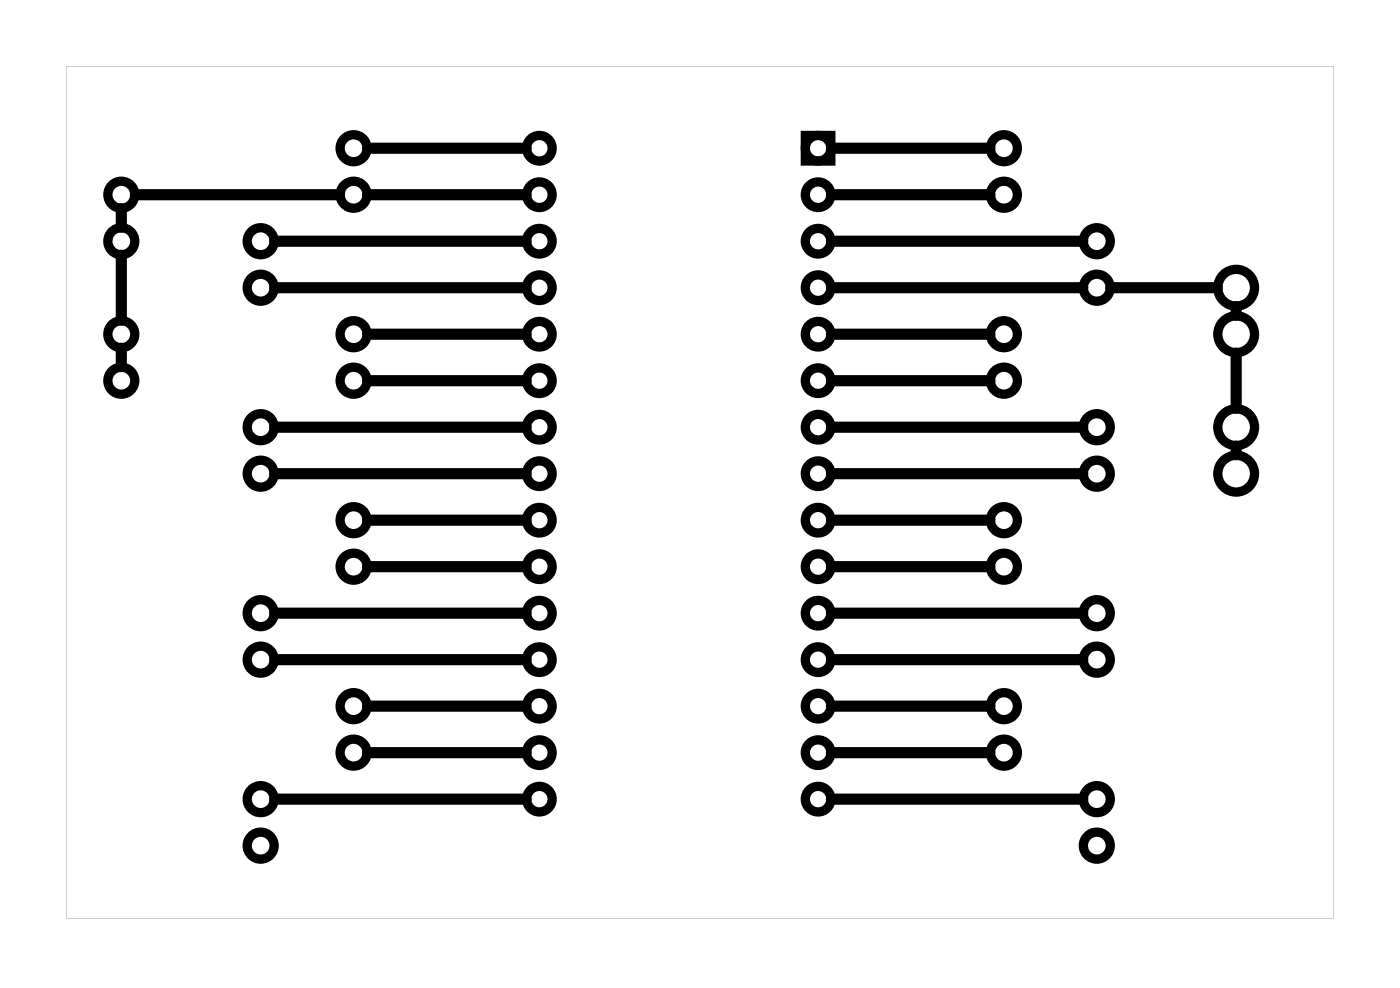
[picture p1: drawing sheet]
<svg xmlns="http://www.w3.org/2000/svg" width="77mm" height="54mm" viewBox="0 0 77 54" stroke-linecap="round" stroke-linejoin="round" font-family="sans-serif">
<path d="M3.6 3.6v46.6h69.3v-46.6zM3.6 3.6h69.3v46.6h-69.3z" fill="#000"/>
<g fill="none" stroke="#000" stroke-width=".51">
<path d="M44 7.4h1.4v1.4h-1.4z"/>
<circle cx="6.6" cy="18.3" r=".74"/>
<circle cx="6.6" cy="10.6" r=".74"/>
<circle cx="6.6" cy="13.2" r=".74"/>
<circle cx="14.3" cy="13.2" r=".74"/>
<circle cx="14.3" cy="15.7" r=".74"/>
<circle cx="19.3" cy="8.1" r=".74"/>
<circle cx="19.3" cy="18.3" r=".74"/>
<circle cx="19.3" cy="10.6" r=".74"/>
<circle cx="29.5" cy="8.1" r=".7"/>
<circle cx="29.5" cy="18.3" r=".7"/>
<circle cx="29.5" cy="10.6" r=".7"/>
<circle cx="29.5" cy="13.2" r=".7"/>
<circle cx="29.5" cy="15.7" r=".7"/>
<circle cx="44.7" cy="8.1" r=".7"/>
<circle cx="44.7" cy="10.6" r=".7"/>
<circle cx="44.7" cy="18.3" r=".7"/>
<circle cx="44.7" cy="13.2" r=".7"/>
<circle cx="44.7" cy="15.7" r=".7"/>
<circle cx="54.9" cy="8.1" r=".74"/>
<circle cx="54.9" cy="18.3" r=".74"/>
<circle cx="54.9" cy="10.6" r=".74"/>
<circle cx="60" cy="13.2" r=".74"/>
<circle cx="60" cy="15.7" r=".74"/>
<circle cx="67.6" cy="15.7" r="1"/>
<circle cx="67.6" cy="18.3" r="1"/>
<circle cx="6.6" cy="20.8" r=".74"/>
<circle cx="14.3" cy="33.5" r=".74"/>
<circle cx="14.3" cy="23.3" r=".74"/>
<circle cx="14.3" cy="36" r=".74"/>
<circle cx="14.3" cy="25.9" r=".74"/>
<circle cx="19.3" cy="38.6" r=".74"/>
<circle cx="19.3" cy="28.4" r=".74"/>
<circle cx="19.3" cy="31" r=".74"/>
<circle cx="19.3" cy="20.8" r=".74"/>
<circle cx="29.5" cy="36" r=".7"/>
<circle cx="29.5" cy="31" r=".7"/>
<circle cx="29.5" cy="33.5" r=".7"/>
<circle cx="29.5" cy="38.6" r=".7"/>
<circle cx="29.5" cy="28.4" r=".7"/>
<circle cx="29.5" cy="23.3" r=".7"/>
<circle cx="29.5" cy="25.9" r=".7"/>
<circle cx="29.5" cy="20.8" r=".7"/>
<circle cx="44.7" cy="36" r=".7"/>
<circle cx="44.7" cy="38.6" r=".7"/>
<circle cx="44.7" cy="33.5" r=".7"/>
<circle cx="44.7" cy="31" r=".7"/>
<circle cx="44.7" cy="28.4" r=".7"/>
<circle cx="44.7" cy="23.3" r=".7"/>
<circle cx="44.7" cy="20.8" r=".7"/>
<circle cx="44.7" cy="25.9" r=".7"/>
<circle cx="54.9" cy="38.6" r=".74"/>
<circle cx="54.9" cy="28.4" r=".74"/>
<circle cx="54.9" cy="20.8" r=".74"/>
<circle cx="54.9" cy="31" r=".74"/>
<circle cx="60" cy="33.5" r=".74"/>
<circle cx="60" cy="23.3" r=".74"/>
<circle cx="60" cy="36" r=".74"/>
<circle cx="60" cy="25.9" r=".74"/>
<circle cx="67.6" cy="23.3" r="1"/>
<circle cx="67.6" cy="25.9" r="1"/>
<circle cx="14.3" cy="43.7" r=".74"/>
<circle cx="14.3" cy="46.2" r=".74"/>
<circle cx="19.3" cy="41.1" r=".74"/>
<circle cx="29.5" cy="43.7" r=".7"/>
<circle cx="29.5" cy="41.1" r=".7"/>
<circle cx="44.7" cy="41.1" r=".7"/>
<circle cx="44.7" cy="43.7" r=".7"/>
<circle cx="54.9" cy="41.1" r=".74"/>
<circle cx="60" cy="43.7" r=".74"/>
<circle cx="60" cy="46.2" r=".74"/>
</g>
<g fill="none" stroke="#000" stroke-width=".61">
<path d="M6.6 11.4v1M6.6 13.9v3.6M6.6 19v1M7.4 10.6h11.2M15 15.7h13.8M15 13.2h13.8M20.1 18.3h8.7M20.1 10.6h8.7M20.1 8.1h8.7M45.5 18.3h8.6M45.5 15.7h13.7M45.5 10.6h8.6"/>
<path d="M45.5 13.2h13.7M45.5 8.1h8.6M60.7 15.7h5.9M67.6 16.8v.4M67.6 19.3v3M15 36h13.8M15 33.5h13.8M15 25.9h13.8M15 23.3h13.8M20.1 38.6h8.7M20.1 31h8.7M20.1 28.4h8.7"/>
<path d="M20.1 20.8h8.7M45.5 38.6h8.6M45.5 36h13.7M45.5 33.5h13.7M45.5 31h8.6M45.5 28.4h8.6M45.5 25.9h13.7M45.5 23.3h13.7M45.5 20.8h8.6M67.6 24.4v.4M15 43.7h13.8M20.1 41.1h8.7"/>
<path d="M45.5 41.1h8.6M45.5 43.7h13.7"/>
</g>
</svg>
